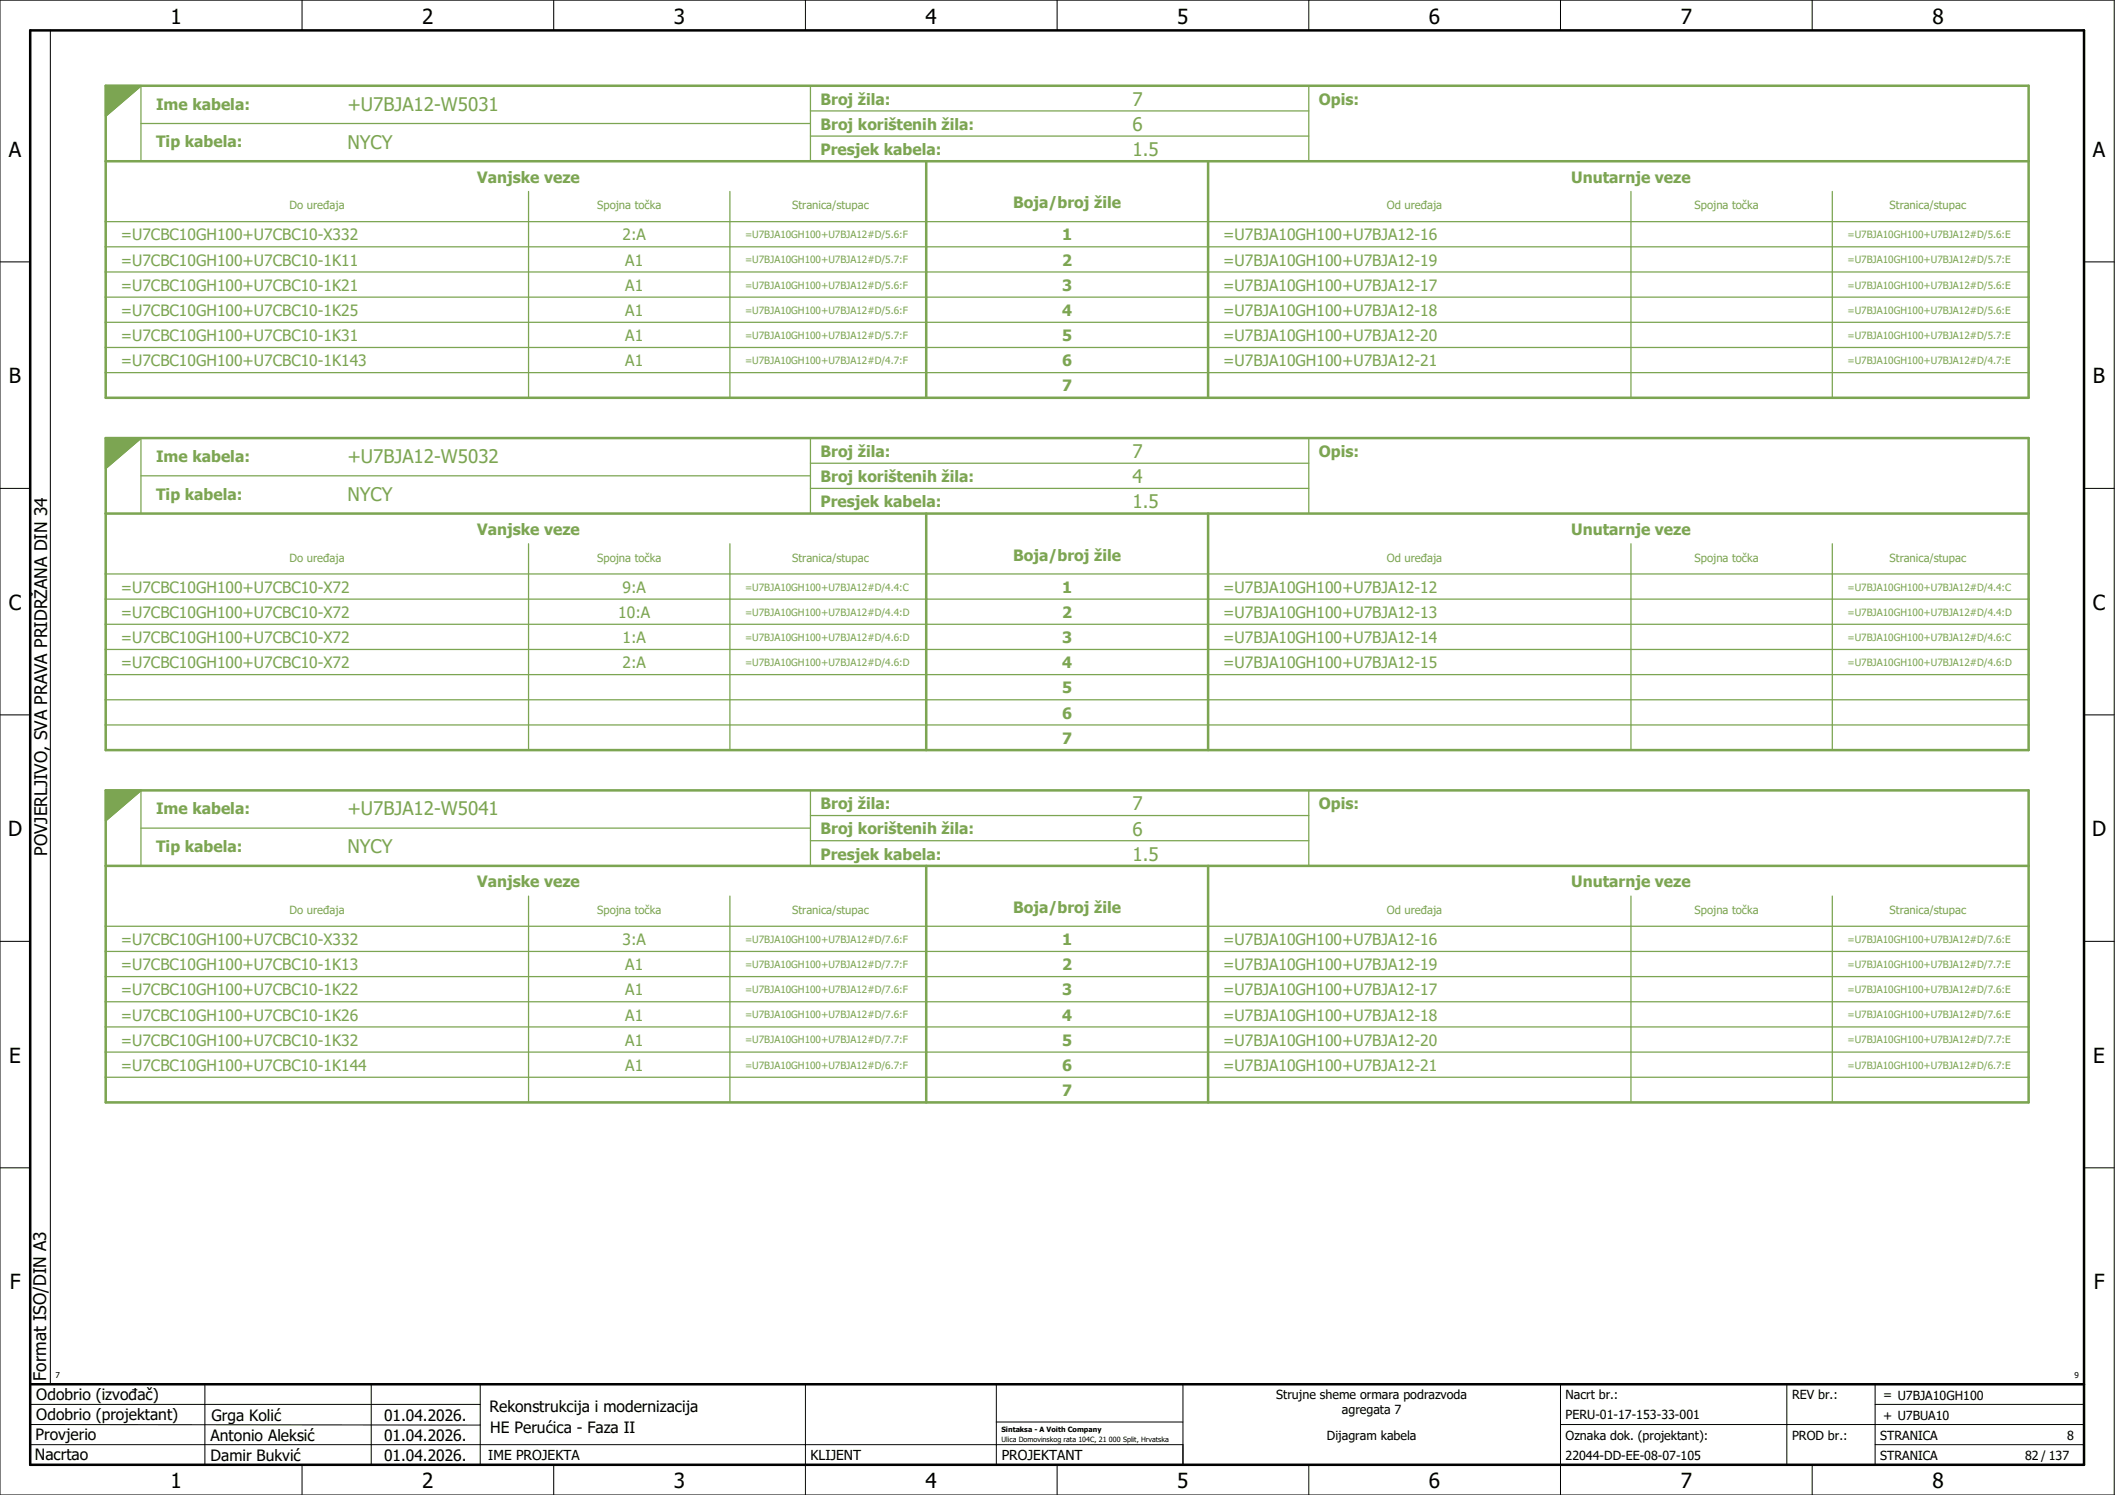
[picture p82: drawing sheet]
<svg xmlns="http://www.w3.org/2000/svg" width="420mm" height="297mm" viewBox="0 0 420 297" stroke-linecap="round" stroke-linejoin="round" font-family="sans-serif">
<defs><g id="words">
<g font-size="4.1">
<text x="33.9" y="4.7">1</text>
<text x="83.9" y="4.7">2</text>
<text x="133.9" y="4.7">3</text>
<text x="183.9" y="4.7">4</text>
<text x="233.9" y="4.7">5</text>
<text x="283.9" y="4.7">6</text>
<text x="333.9" y="4.7">7</text>
<text x="383.9" y="4.7">8</text>
<text x="1.8" y="31.2">A</text>
<text x="415.8" y="31.2">A</text>
<text x="1.8" y="76.2">B</text>
<text x="415.8" y="76.2">B</text>
<text x="1.8" y="121.2">C</text>
<text x="415.8" y="121.2">C</text>
<text x="1.6" y="166.2">D</text>
<text x="415.6" y="166.2">D</text>
<text x="1.8" y="211.2">E</text>
<text x="415.8" y="211.2">E</text>
<text x="1.9" y="256.2">F</text>
<text x="415.9" y="256.2">F</text>
<text x="33.9" y="295.7">1</text>
<text x="83.9" y="295.7">2</text>
<text x="133.9" y="295.7">3</text>
<text x="183.9" y="295.7">4</text>
<text x="233.9" y="295.7">5</text>
<text x="283.9" y="295.7">6</text>
<text x="333.9" y="295.7">7</text>
<text x="383.9" y="295.7">8</text>
</g>
<g font-size="3.7" fill="#7ca552">
<text x="69" y="22">+U7BJA12-W5031</text>
<text x="225" y="21">7</text>
<text x="69" y="29.5">NYCY</text>
<text x="225" y="26">6</text>
<text x="225" y="31">1.5</text>
<text x="69" y="92">+U7BJA12-W5032</text>
<text x="225" y="91">7</text>
<text x="69" y="99.5">NYCY</text>
<text x="225" y="101">1.5</text>
<text x="225" y="96">4</text>
<text x="225" y="161">7</text>
<text x="69" y="162">+U7BJA12-W5041</text>
<text x="225" y="166">6</text>
<text x="69" y="169.5">NYCY</text>
<text x="225" y="171">1.5</text>
</g>
<g font-size="3.4">
<text x="9.4" y="170" transform="rotate(-90 9.4 170)">POVJERLJIVO, SVA PRAVA PRIDRŽANA DIN 34</text>
<text x="9.2" y="274.3" transform="rotate(-90 9.2 274.3)">Format ISO/DIN A3</text>
</g>
<g font-size="3.1" fill="#7ca552">
<text x="31" y="21.8">Ime kabela:</text>
<text x="163" y="20.8">Broj žila:</text>
<text x="262" y="20.8">Opis:</text>
<text x="31" y="29.3">Tip kabela:</text>
<text x="163" y="25.8">Broj korištenih žila:</text>
<text x="163" y="30.8">Presjek kabela:</text>
<text x="94.8" y="36.3">Vanjske veze</text>
<text x="201.3" y="41.4">Boja/broj žile</text>
<text x="312.1" y="36.3">Unutarnje veze</text>
<text x="24" y="47.8">=U7CBC10GH100+U7CBC10-X332</text>
<text x="123.7" y="47.8">2:A</text>
<text x="211" y="47.8">1</text>
<text x="243" y="47.8">=U7BJA10GH100+U7BJA12-16</text>
<text x="24" y="52.8">=U7CBC10GH100+U7CBC10-1K11</text>
<text x="124.2" y="52.8">A1</text>
<text x="211" y="52.8">2</text>
<text x="243" y="52.8">=U7BJA10GH100+U7BJA12-19</text>
<text x="24" y="57.8">=U7CBC10GH100+U7CBC10-1K21</text>
<text x="124.2" y="57.8">A1</text>
<text x="211" y="57.8">3</text>
<text x="243" y="57.8">=U7BJA10GH100+U7BJA12-17</text>
<text x="24" y="62.8">=U7CBC10GH100+U7CBC10-1K25</text>
<text x="124.2" y="62.8">A1</text>
<text x="211" y="62.8">4</text>
<text x="243" y="62.8">=U7BJA10GH100+U7BJA12-18</text>
<text x="24" y="67.8">=U7CBC10GH100+U7CBC10-1K31</text>
<text x="124.2" y="67.8">A1</text>
<text x="211" y="67.8">5</text>
<text x="243" y="67.8">=U7BJA10GH100+U7BJA12-20</text>
<text x="24" y="72.8">=U7CBC10GH100+U7CBC10-1K143</text>
<text x="124.2" y="72.8">A1</text>
<text x="211" y="72.8">6</text>
<text x="211" y="77.8">7</text>
<text x="243" y="72.8">=U7BJA10GH100+U7BJA12-21</text>
<text x="31" y="91.8">Ime kabela:</text>
<text x="163" y="90.8">Broj žila:</text>
<text x="163" y="95.8">Broj korištenih žila:</text>
<text x="262" y="90.8">Opis:</text>
<text x="31" y="99.3">Tip kabela:</text>
<text x="163" y="100.8">Presjek kabela:</text>
<text x="94.8" y="106.3">Vanjske veze</text>
<text x="312.1" y="106.3">Unutarnje veze</text>
<text x="201.3" y="111.4">Boja/broj žile</text>
<text x="24" y="117.8">=U7CBC10GH100+U7CBC10-X72</text>
<text x="123.7" y="117.8">9:A</text>
<text x="211" y="117.8">1</text>
<text x="243" y="117.8">=U7BJA10GH100+U7BJA12-12</text>
<text x="24" y="122.8">=U7CBC10GH100+U7CBC10-X72</text>
<text x="122.8" y="122.8">10:A</text>
<text x="211" y="122.8">2</text>
<text x="243" y="122.8">=U7BJA10GH100+U7BJA12-13</text>
<text x="24" y="127.8">=U7CBC10GH100+U7CBC10-X72</text>
<text x="123.7" y="127.8">1:A</text>
<text x="211" y="127.8">3</text>
<text x="243" y="127.8">=U7BJA10GH100+U7BJA12-14</text>
<text x="24" y="132.8">=U7CBC10GH100+U7CBC10-X72</text>
<text x="123.7" y="132.8">2:A</text>
<text x="211" y="132.8">4</text>
<text x="211" y="137.8">5</text>
<text x="243" y="132.8">=U7BJA10GH100+U7BJA12-15</text>
<text x="211" y="142.8">6</text>
<text x="211" y="147.8">7</text>
<text x="31" y="161.8">Ime kabela:</text>
<text x="163" y="160.8">Broj žila:</text>
<text x="262" y="160.8">Opis:</text>
<text x="163" y="165.8">Broj korištenih žila:</text>
<text x="31" y="169.3">Tip kabela:</text>
<text x="163" y="170.8">Presjek kabela:</text>
<text x="94.8" y="176.3">Vanjske veze</text>
<text x="312.1" y="176.3">Unutarnje veze</text>
<text x="201.3" y="181.4">Boja/broj žile</text>
<text x="24" y="187.8">=U7CBC10GH100+U7CBC10-X332</text>
<text x="123.7" y="187.8">3:A</text>
<text x="211" y="187.8">1</text>
<text x="243" y="187.8">=U7BJA10GH100+U7BJA12-16</text>
<text x="24" y="192.8">=U7CBC10GH100+U7CBC10-1K13</text>
<text x="24" y="197.8">=U7CBC10GH100+U7CBC10-1K22</text>
<text x="124.2" y="192.8">A1</text>
<text x="124.2" y="197.8">A1</text>
<text x="211" y="192.8">2</text>
<text x="211" y="197.8">3</text>
<text x="243" y="192.8">=U7BJA10GH100+U7BJA12-19</text>
<text x="243" y="197.8">=U7BJA10GH100+U7BJA12-17</text>
<text x="24" y="202.8">=U7CBC10GH100+U7CBC10-1K26</text>
<text x="124.2" y="202.8">A1</text>
<text x="211" y="202.8">4</text>
<text x="243" y="202.8">=U7BJA10GH100+U7BJA12-18</text>
<text x="24" y="207.8">=U7CBC10GH100+U7CBC10-1K32</text>
<text x="124.2" y="207.8">A1</text>
<text x="211" y="207.8">5</text>
<text x="243" y="207.8">=U7BJA10GH100+U7BJA12-20</text>
<text x="24" y="212.8">=U7CBC10GH100+U7CBC10-1K144</text>
<text x="124.2" y="212.8">A1</text>
<text x="211" y="212.8">6</text>
<text x="243" y="212.8">=U7BJA10GH100+U7BJA12-21</text>
<text x="211" y="217.8">7</text>
</g>
<g font-size="3.1">
<text x="7.2" y="278.1">Odobrio (izvođač)</text>
<text x="97.2" y="280.5">Rekonstrukcija i modernizacija</text>
<text x="7.1" y="286.1">Provjerio</text>
<text x="7.2" y="282.1">Odobrio (projektant)</text>
<text x="41.8" y="286.2">Antonio Aleksić</text>
<text x="42" y="282.3">Grga Kolić</text>
<text x="76.3" y="282.3">01.04.2026.</text>
<text x="76.3" y="286.3">01.04.2026.</text>
<text x="97.4" y="284.8">HE Perućica - Faza II</text>
<text x="6.9" y="290">Nacrtao</text>
<text x="41.8" y="290.3">Damir Bukvić</text>
<text x="76.3" y="290.3">01.04.2026.</text>
</g>
<g font-size="2.7">
<text x="97" y="290.1">IME PROJEKTA</text>
<text x="161" y="290.1">KLIJENT</text>
<text x="199" y="290.1">PROJEKTANT</text>
</g>
<g font-size="2.5">
<text x="253.5" y="278">Strujne sheme ormara podrazvoda</text>
<text x="266.6" y="281">agregata 7</text>
<text x="311" y="278">Nacrt br.:</text>
<text x="356" y="278">REV br.:</text>
<text x="374.1" y="278">= U7BJA10GH100</text>
<text x="263.6" y="286">Dijagram kabela</text>
<text x="311" y="286">Oznaka dok. (projektant):</text>
<text x="311" y="282">PERU-01-17-153-33-001</text>
<text x="356" y="286">PROD br.:</text>
<text x="373.5" y="286">STRANICA</text>
<text x="374.1" y="282.1">+ U7BUA10</text>
<text x="410.6" y="286">8</text>
<text x="311" y="290">22044-DD-EE-08-07-105</text>
<text x="373.5" y="290">STRANICA</text>
<text x="402.3" y="290">82 / 137</text>
</g>
<g font-size="2.2" fill="#7ca552">
<text x="57.5" y="41.6">Do uređaja</text>
<text x="118.6" y="41.6">Spojna točka</text>
<text x="157.4" y="41.6">Stranica/stupac</text>
<text x="275.5" y="41.6">Od uređaja</text>
<text x="336.6" y="41.6">Spojna točka</text>
<text x="375.4" y="41.6">Stranica/stupac</text>
<text x="57.5" y="111.6">Do uređaja</text>
<text x="118.6" y="111.6">Spojna točka</text>
<text x="157.4" y="111.6">Stranica/stupac</text>
<text x="275.5" y="111.6">Od uređaja</text>
<text x="336.6" y="111.6">Spojna točka</text>
<text x="375.4" y="111.6">Stranica/stupac</text>
<text x="57.5" y="181.6">Do uređaja</text>
<text x="118.6" y="181.6">Spojna točka</text>
<text x="157.4" y="181.6">Stranica/stupac</text>
<text x="275.5" y="181.6">Od uređaja</text>
<text x="336.6" y="181.6">Spojna točka</text>
<text x="375.4" y="181.6">Stranica/stupac</text>
</g>
<g font-size="2" fill="#7ca552">
<text x="148" y="47.3">=U7BJA10GH100+U7BJA12#D/5.6:F</text>
<text x="367" y="47.3">=U7BJA10GH100+U7BJA12#D/5.6:E</text>
<text x="148" y="52.3">=U7BJA10GH100+U7BJA12#D/5.7:F</text>
<text x="367" y="52.3">=U7BJA10GH100+U7BJA12#D/5.7:E</text>
<text x="148" y="57.3">=U7BJA10GH100+U7BJA12#D/5.6:F</text>
<text x="367" y="57.3">=U7BJA10GH100+U7BJA12#D/5.6:E</text>
<text x="148" y="62.3">=U7BJA10GH100+U7BJA12#D/5.6:F</text>
<text x="367" y="62.3">=U7BJA10GH100+U7BJA12#D/5.6:E</text>
<text x="148" y="67.3">=U7BJA10GH100+U7BJA12#D/5.7:F</text>
<text x="367" y="67.3">=U7BJA10GH100+U7BJA12#D/5.7:E</text>
<text x="148" y="72.3">=U7BJA10GH100+U7BJA12#D/4.7:F</text>
<text x="367" y="72.3">=U7BJA10GH100+U7BJA12#D/4.7:E</text>
<text x="148" y="117.3">=U7BJA10GH100+U7BJA12#D/4.4:C</text>
<text x="367" y="117.3">=U7BJA10GH100+U7BJA12#D/4.4:C</text>
<text x="148" y="122.3">=U7BJA10GH100+U7BJA12#D/4.4:D</text>
<text x="367" y="122.3">=U7BJA10GH100+U7BJA12#D/4.4:D</text>
<text x="148" y="127.3">=U7BJA10GH100+U7BJA12#D/4.6:D</text>
<text x="367" y="127.3">=U7BJA10GH100+U7BJA12#D/4.6:C</text>
<text x="148" y="132.3">=U7BJA10GH100+U7BJA12#D/4.6:D</text>
<text x="367" y="132.3">=U7BJA10GH100+U7BJA12#D/4.6:D</text>
<text x="148" y="187.3">=U7BJA10GH100+U7BJA12#D/7.6:F</text>
<text x="367" y="187.3">=U7BJA10GH100+U7BJA12#D/7.6:E</text>
<text x="148" y="192.3">=U7BJA10GH100+U7BJA12#D/7.7:F</text>
<text x="148" y="197.3">=U7BJA10GH100+U7BJA12#D/7.6:F</text>
<text x="367" y="192.3">=U7BJA10GH100+U7BJA12#D/7.7:E</text>
<text x="367" y="197.3">=U7BJA10GH100+U7BJA12#D/7.6:E</text>
<text x="148" y="202.3">=U7BJA10GH100+U7BJA12#D/7.6:F</text>
<text x="367" y="202.3">=U7BJA10GH100+U7BJA12#D/7.6:E</text>
<text x="148" y="207.3">=U7BJA10GH100+U7BJA12#D/7.7:F</text>
<text x="367" y="207.3">=U7BJA10GH100+U7BJA12#D/7.7:E</text>
<text x="148" y="212.3">=U7BJA10GH100+U7BJA12#D/6.7:F</text>
<text x="367" y="212.3">=U7BJA10GH100+U7BJA12#D/6.7:E</text>
</g>
<g font-size="1.6">
<text x="11" y="273.7">7</text>
<text x="412.1" y="273.7">9</text>
</g>
<g font-size="1.4">
<text x="198.9" y="284.4">Sintaksa - A Voith Company</text>
<text x="198.9" y="286.4">Ulica Domovinskog rata 104C, 21 000 Split, Hrvatska</text>
</g>
</g></defs>
<g fill="none" stroke="#000" stroke-width=".2">
<path d="M0 0h420v297h-420zM10 6v269M60 0v6M110 0v6M160 0v6M210 0v6M260 0v6M310 0v6M360 0v6M0 52h6M414 52h6M0 97h6"/>
<path d="M414 97h6M0 142h6M414 142h6M414 176.3v87.4M0 187h6M414 187h6M0 232h6M414 232h6M6 279h89.4M40.7 275v16M73.7 274.9v16M95.4 275.1v16"/>
<path d="M160 275v22M197.9 275.1v16M310 275v22M355 275v16M372.5 279h41.5M372.5 275v16M414 275h-179v16M6 283l89.4 .1M6 287h229M60 291v6M110 291v6M197.9 282.5h37.1"/>
<path d="M210 291v6M260 291v6M310 283h104M360 291v6M372.5 287h41.5"/>
</g>
<path d="M6 6h408v285h-408zM6 275h408" fill="none" stroke="#000" stroke-width=".5"/>
<path d="M21 17h382v62h-382zM21 32h382M184 32v47M240 32v47M21 87h382v62h-382zM21 102h382M184 102v47M240 102v47M21 157h382v62h-382zM21 172h382M184 172v47M240 172v47" fill="none" stroke="#7ca552" stroke-width=".5"/>
<g fill="none" stroke="#7ca552" stroke-width=".25">
<path d="M28 17v15M161 17v15M260 17v15M28 24.5h133M105 38v41M145 38v41M161 22h99M161 27h99M324 38v41M364 38v41M21 44h382M21 49h382"/>
<path d="M21 54h382M21 59h382M21 64h382M21 69h382M21 74h382M21 79h382M28 87v15M28 94.5h133M161 87v15M161 92h99M161 97h99M260 87v15"/>
<path d="M21 114h382M21 119h382M105 108v41M145 108v41M324 108v41M364 108v41M21 124h382M21 129h382M21 134h382M21 139h382M21 144h382M21 149h382"/>
<path d="M28 157v15M161 157v15M260 157v15M28 164.5h133M105 178v41M145 178v41M161 162h99M161 167h99M324 178v41M364 178v41M21 184h382M21 189h382"/>
<path d="M21 194h382M21 199h382M21 204h382M21 209h382M21 214h382M21 219h382"/>
</g>
<path d="M21 17h7l-7 6zM21 87h7l-7 6zM21 157h7l-7 6z" fill="none" stroke="#7ca552" stroke-width=".35"/>
<g fill="#7ca552" stroke="#7ca552" stroke-width=".2">
<path d="M21 17h7l-7 6z"/>
<path d="M21 87h7l-7 6z"/>
<path d="M21 157h7l-7 6z"/>
</g>
<use href="#words"/>
</svg>
